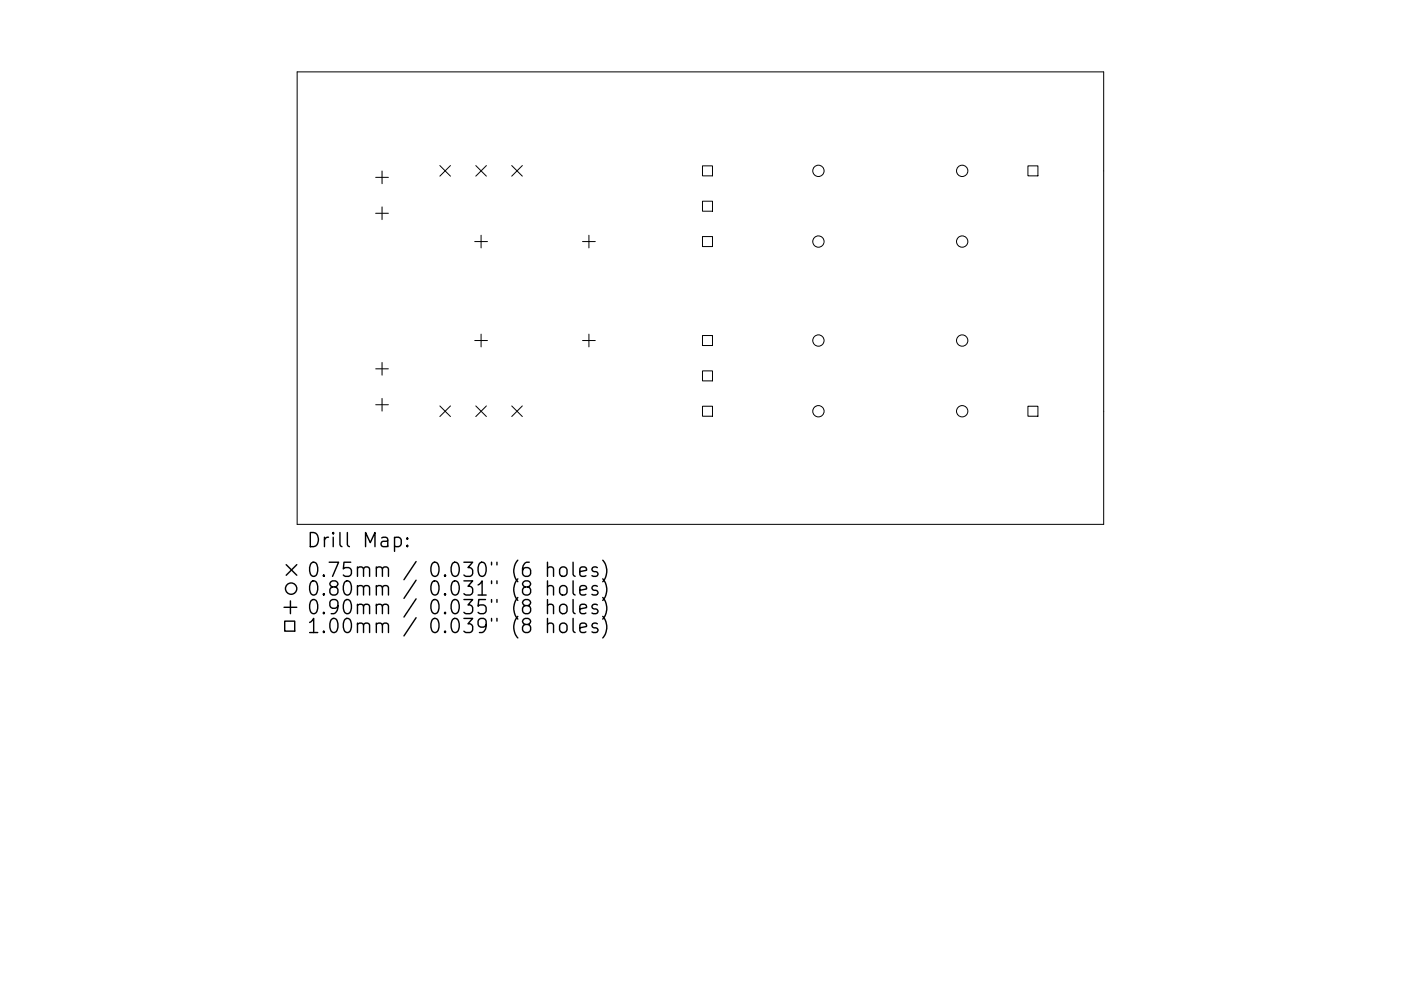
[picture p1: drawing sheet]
<svg xmlns="http://www.w3.org/2000/svg" width="297mm" height="210mm" viewBox="0 0 297 210" stroke-linecap="round" stroke-linejoin="round" font-family="sans-serif">
<defs><g id="words">
<g font-size="4.2">
<text x="64.9" y="116.1">Drill Map:</text>
<text x="64.9" y="122.4">0.75mm / 0.030&quot; (6 holes)</text>
<text x="64.9" y="126.4">0.80mm / 0.031&quot; (8 holes)</text>
<text x="64.9" y="130.3">0.90mm / 0.035&quot; (8 holes)</text>
<text x="64.9" y="134.3">1.00mm / 0.039&quot; (8 holes)</text>
</g>
</g></defs>
<g fill="none" stroke="#000" stroke-width=".21">
<path d="M63 15.3h171v96h-171zM79.7 37.6h2.7M81 36.3v2.7M93.3 35.1l2.2 2.3M95.5 35.1l-2.2 2.3M100.9 35.1l2.2 2.3M103.1 35.1l-2.2 2.3M108.5 35.1l2.2 2.3M110.7 35.1l-2.2 2.3M148.9 35.2h2.2v2.1h-2.2zM217.9 35.2h2.2v2.1h-2.2zM79.7 45.3h2.7"/>
<path d="M81 43.9v2.7M100.7 51.3h2.7M102 49.9v2.7M123.5 51.3h2.7M124.9 49.9v2.7M148.9 42.7h2.2v2.1h-2.2zM148.9 50.2h2.2v2.1h-2.2zM79.7 78.3h2.7M81 76.9v2.7M100.7 72.3h2.7M102 70.9v2.7M123.5 72.3h2.7"/>
<path d="M124.9 70.9v2.7M148.9 71.2h2.2v2.1h-2.2zM148.9 78.7h2.2v2.1h-2.2zM79.7 85.9h2.7M81 84.5v2.7M93.3 86.1l2.2 2.3M95.5 86.1l-2.2 2.3M100.9 86.1l2.2 2.3M103.1 86.1l-2.2 2.3M108.5 86.1l2.2 2.3M110.7 86.1l-2.2 2.3M148.9 86.2h2.2v2.1h-2.2z"/>
<path d="M217.9 86.2h2.2v2.1h-2.2z"/>
<circle cx="173.5" cy="36.3" r="1.2"/>
<circle cx="204" cy="36.3" r="1.2"/>
<circle cx="173.5" cy="51.3" r="1.2"/>
<circle cx="204" cy="51.3" r="1.2"/>
<circle cx="173.5" cy="72.3" r="1.2"/>
<circle cx="204" cy="72.3" r="1.2"/>
<circle cx="173.5" cy="87.3" r="1.2"/>
<circle cx="204" cy="87.3" r="1.2"/>
</g>
<g fill="none" stroke="#000" stroke-width=".3">
<path d="M60.7 119.8l2.2 2.3M62.9 119.8l-2.2 2.3M83.6 114.1l.9-.1 .6 .6v.8l-.3 .4-.3 .2-.9-.2M86.4 115.7l.1 .1-.1 .2-.2-.2 .2-.1v.3M86.4 114.1l.1 .2-.1 .1-.2-.1 .2-.2v.3M116.1 119.3v3M121.5 119.3v2.6l.4 .4M127.8 118.9a3.4 3.4 0 0 1 0 4.5M60.2 128.8h2.7M60.4 131.8h2.1v2.1h-2.1zM61.6 127.5v2.7M116.1 120.6a.74 .74 0 0 1 1.3 .1v1.6"/>
<path d="M116.1 124.5a.74 .74 0 0 1 1.3 .2v1.5M116.1 128.5a.74 .74 0 0 1 1.3 .1v1.6M116.1 132.5a.74 .74 0 0 1 1.3 .1v1.6M116.1 123.2v3M116.1 127.2v3M116.1 131.2v3M118.8 124.5a.81 .81 0 0 1 .8-.3 .81 .81 0 0 1 .6 .6v.9a.81 .81 0 0 1-.8 .6 .81 .81 0 0 1-.8-.6v-.9zM118.8 128.5a.81 .81 0 0 1 .8-.3 .81 .81 0 0 1 .6 .6v.8a.81 .81 0 0 1-.8 .6 .81 .81 0 0 1-.8-.6v-.8zM118.8 132.5a.81 .81 0 0 1 .8-.3 .81 .81 0 0 1 .6 .6v.8a.81 .81 0 0 1-.8 .6 .81 .81 0 0 1-.8-.6v-.8zM118.9 120.4a.81 .81 0 0 1 1.3 .5v.8a.81 .81 0 0 1-.8 .6 .81 .81 0 0 1-.8-.6v-.8zM121.5 123.2v2.6l.4 .4M121.5 127.2v2.6l.4 .4"/>
<path d="M121.5 131.2v2.6l.4 .4M122.9 121.3l1.5-.3-.2-.6-.8-.1-.5 .4v1.2l.2 .2 .3 .2 .8-.2M122.9 125.2l1.5-.2-.2-.6-.8-.2-.5 .5v1.1l.2 .3 .3 .1 .8-.1M122.9 129.2l1.5-.3-.2-.6-.8-.1-.5 .4v1.2l.2 .3 .3 .1 .8-.1M122.9 133.2l1.5-.3-.2-.6-.8-.1-.5 .4v1.2l.2 .3 .3 .1 .8-.1M126.6 120.4l-.7-.1-.4 .4 .1 .4 1 .3 .2 .3-.2 .4-.2 .2-.9-.2M126.6 124.4l-.7-.2-.4 .5 .1 .4 1 .3 .2 .3-.2 .4-.2 .1-.9-.1M126.6 128.3l-.7-.1-.4 .4 .1 .5 1 .2 .2 .3-.2 .5-.2 .1-.9-.1M126.6 132.3l-.7-.1-.4 .4 .1 .5 1 .2 .2 .3-.2 .5-.2 .1-.9-.1M127.8 122.8a3.4 3.4 0 0 1 0 4.6M127.8 126.8a3.4 3.4 0 0 1 0 4.5M127.8 130.8a3.4 3.4 0 0 1 0 4.5"/>
<circle cx="61.7" cy="124.9" r="1.2"/>
</g>
<use href="#words"/>
</svg>
